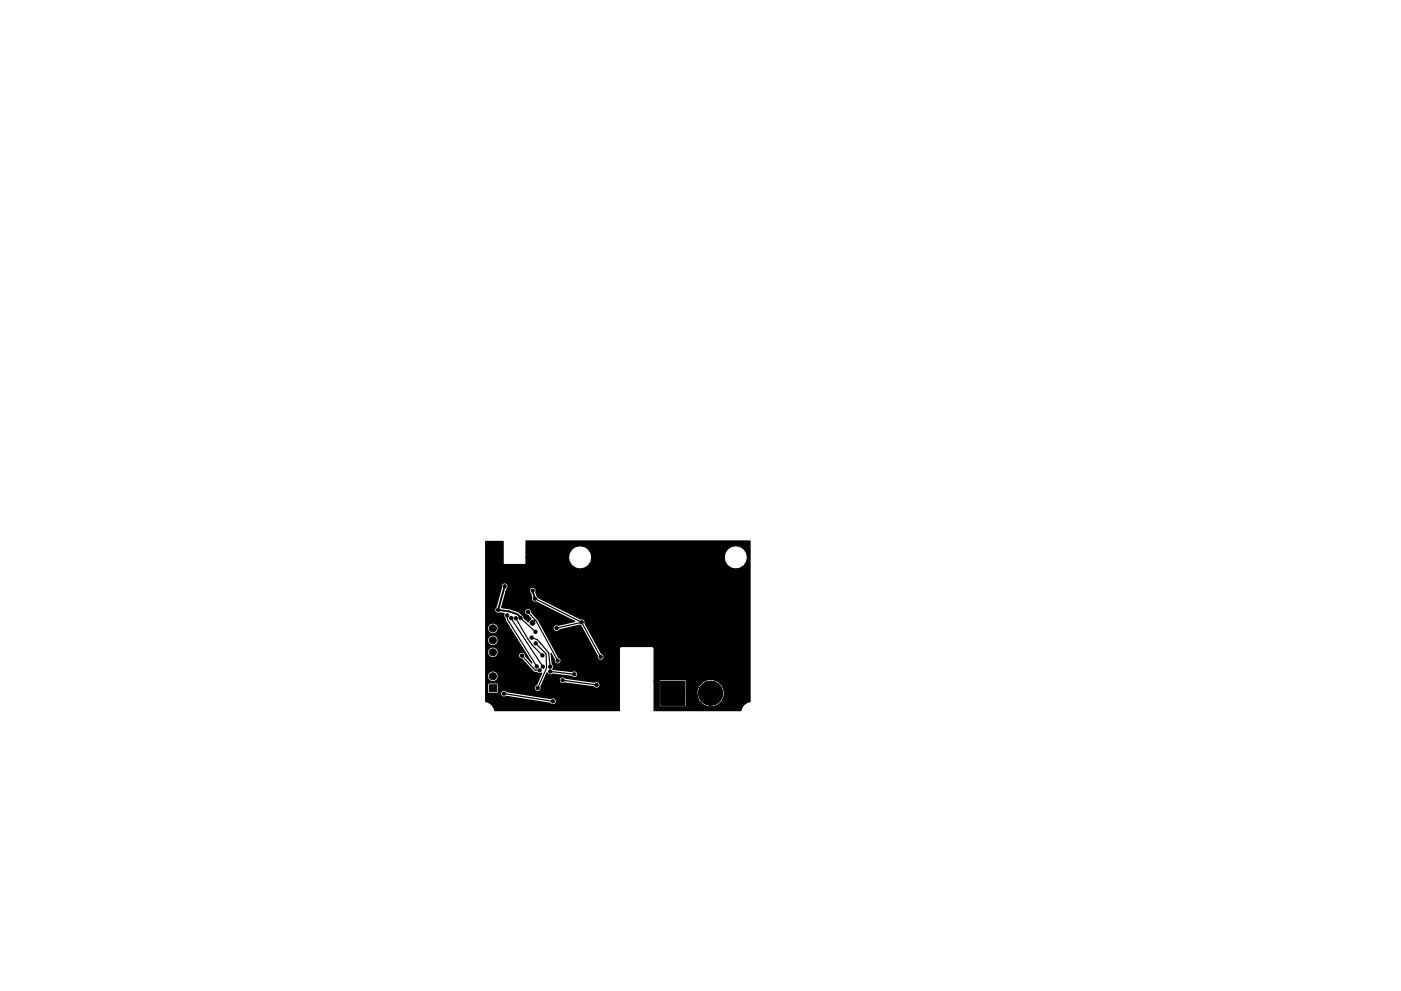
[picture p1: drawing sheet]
<svg xmlns="http://www.w3.org/2000/svg" width="297mm" height="210mm" viewBox="0 0 297 210" stroke-linecap="round" stroke-linejoin="round" font-family="sans-serif">
<g fill="#000" stroke="#000" stroke-width=".21">
<path d="M108.5 127.7h.8v.8h-.8zM108.5 126.9h.8v.8h-.8zM108.5 128.5h.8v.8h-.8zM109.3 127.7h.8v.8h-.8zM109.3 126.9h.8v.8h-.8zM109.3 128.5h.8v.8h-.8zM110.1 128.5h.8v.8h-.8zM110.1 127.7h.8v.8h-.8zM110.1 126.9h.8v.8h-.8zM103.8 145.3h1.4v1.5h-1.4zM140.2 144.6h5v5h-5z"/>
<circle cx="104.4" cy="117" r=".35"/>
<circle cx="104.4" cy="115.5" r=".35"/>
<circle cx="104.4" cy="118.6" r=".35"/>
<circle cx="105.9" cy="117" r=".35"/>
<circle cx="105.9" cy="115.5" r=".35"/>
<circle cx="105.9" cy="118.5" r=".35"/>
<circle cx="112.7" cy="115.7" r=".35"/>
<circle cx="114.6" cy="117.6" r=".35"/>
<circle cx="116.7" cy="115.7" r=".35"/>
<circle cx="118.7" cy="117.6" r=".35"/>
<circle cx="119.9" cy="115.7" r=".35"/>
<circle cx="128.7" cy="117.9" r=".35"/>
<circle cx="129.3" cy="115.7" r=".35"/>
<circle cx="131.6" cy="117.9" r=".35"/>
<circle cx="133.8" cy="115.7" r=".35"/>
<circle cx="136.5" cy="117.9" r=".35"/>
<circle cx="140.9" cy="115.7" r=".35"/>
<circle cx="147.2" cy="115.7" r=".35"/>
<circle cx="147.6" cy="117.9" r=".35"/>
<circle cx="150" cy="117.9" r=".35"/>
<circle cx="152.2" cy="118.5" r=".35"/>
<circle cx="152.2" cy="115.7" r=".35"/>
<circle cx="104.4" cy="121.5" r=".35"/>
<circle cx="104.4" cy="120.1" r=".35"/>
<circle cx="104.5" cy="138.4" r=".75"/>
<circle cx="104.5" cy="133.3" r=".75"/>
<circle cx="104.5" cy="135.9" r=".75"/>
<circle cx="105.6" cy="129.4" r=".35"/>
<circle cx="105.9" cy="120.1" r=".35"/>
<circle cx="105.9" cy="121.5" r=".35"/>
<circle cx="107" cy="124.4" r=".35"/>
<circle cx="107.5" cy="130.6" r=".35"/>
<circle cx="108.4" cy="131.1" r=".35"/>
<circle cx="108.6" cy="137.8" r=".35"/>
<circle cx="109.4" cy="131.2" r=".35"/>
<circle cx="110.4" cy="131.1" r=".35"/>
<circle cx="110.7" cy="139.1" r=".35"/>
<circle cx="111.9" cy="129.8" r=".35"/>
<circle cx="112.7" cy="135.3" r=".35"/>
<circle cx="112.9" cy="132.1" r=".5"/>
<circle cx="112.9" cy="125.3" r=".35"/>
<circle cx="113.4" cy="127" r=".35"/>
<circle cx="113.5" cy="134.1" r=".35"/>
<circle cx="113.6" cy="136.5" r=".35"/>
<circle cx="114.6" cy="120.5" r=".35"/>
<circle cx="115" cy="139.1" r=".35"/>
<circle cx="118" cy="133.3" r=".35"/>
<circle cx="118.7" cy="120.5" r=".35"/>
<circle cx="121.1" cy="122.8" r=".35"/>
<circle cx="122.4" cy="126" r=".35"/>
<circle cx="123.3" cy="132" r=".35"/>
<circle cx="125.2" cy="123" r=".35"/>
<circle cx="127" cy="132.1" r=".35"/>
<circle cx="127.3" cy="139.4" r=".35"/>
<circle cx="128.7" cy="122.2" r=".35"/>
<circle cx="128.9" cy="137.3" r=".35"/>
<circle cx="129" cy="134.2" r=".35"/>
<circle cx="130.3" cy="132.1" r=".35"/>
<circle cx="132.2" cy="135.1" r=".35"/>
<circle cx="132.5" cy="129.4" r=".35"/>
<circle cx="133.2" cy="122.2" r=".35"/>
<circle cx="135" cy="132.1" r=".35"/>
<circle cx="136.6" cy="129.5" r=".35"/>
<circle cx="136.9" cy="135" r=".35"/>
<circle cx="138.7" cy="122.1" r=".35"/>
<circle cx="139.1" cy="132.1" r=".35"/>
<circle cx="141.2" cy="129.4" r=".35"/>
<circle cx="141.3" cy="135.1" r=".35"/>
<circle cx="143.9" cy="132.1" r=".35"/>
<circle cx="144.4" cy="122.1" r=".35"/>
<circle cx="145.7" cy="129.4" r=".35"/>
<circle cx="146" cy="134.9" r=".35"/>
<circle cx="148.3" cy="132.1" r=".35"/>
<circle cx="150.2" cy="122.2" r=".35"/>
<circle cx="152.2" cy="121.1" r=".35"/>
<circle cx="153.4" cy="122.4" r=".35"/>
<circle cx="156.8" cy="122.4" r=".35"/>
<circle cx="104.5" cy="140.9" r=".75"/>
<circle cx="104.5" cy="143.5" r=".75"/>
<circle cx="106.9" cy="147.2" r=".35"/>
<circle cx="108.3" cy="149.3" r=".35"/>
<circle cx="111.4" cy="141.8" r=".35"/>
<circle cx="112.2" cy="145.5" r=".35"/>
<circle cx="112.2" cy="143" r=".35"/>
<circle cx="113.8" cy="141.4" r=".35"/>
<circle cx="114" cy="146" r=".35"/>
<circle cx="114.4" cy="142.2" r=".35"/>
<circle cx="115.1" cy="141.4" r=".35"/>
<circle cx="116.6" cy="142.5" r=".35"/>
<circle cx="116.7" cy="141.4" r=".35"/>
<circle cx="116.8" cy="149.9" r=".35"/>
<circle cx="117.2" cy="148.8" r=".35"/>
<circle cx="118.2" cy="140.2" r=".35"/>
<circle cx="119.3" cy="144.3" r=".35"/>
<circle cx="120.2" cy="148" r=".35"/>
<circle cx="120.5" cy="141" r=".35"/>
<circle cx="121.8" cy="143.1" r=".35"/>
<circle cx="123.5" cy="141" r=".35"/>
<circle cx="123.6" cy="150" r=".35"/>
<circle cx="125.6" cy="140.2" r=".35"/>
<circle cx="125.7" cy="143.1" r=".35"/>
<circle cx="125.9" cy="149.9" r=".35"/>
<circle cx="126.2" cy="147.6" r=".35"/>
<circle cx="126.5" cy="145.3" r=".35"/>
<circle cx="127.4" cy="148.6" r=".35"/>
<circle cx="128.4" cy="150" r=".35"/>
<circle cx="129.4" cy="148.6" r=".35"/>
<circle cx="150.7" cy="147.1" r="2.5"/>
</g>
<g fill="none" stroke="#000" stroke-width=".25">
<path d="M104.4 115.5h1.5M104.4 117h1.5M105.9 118.5l-1.5 .1M112.7 115.7h4M114.6 117.6v2.9M118.7 117.6v.1M119.9 115.7h9.4M131.6 117.9h4.9M133.8 115.7h7.1M147.2 115.7h5M147.6 117.9h2.4M152.2 118.5v2.6"/>
<path d="M104.4 120.1h1.5M104.4 121.5h1.5M105.9 120.1h.1M107.5 130.6l.1 .8 6.2 10M108.3 139.4l3.1 2.4M108.3 139.4l-3.8 1.5M108.4 131.1l6.7 10.3M108.6 137.8l-.3 1.6M109.4 131.2l3.4 5.6 2.2 2.3M110.4 131.1l3.1 3M110.7 139.1l2.8 3.1h.9M111.9 129.8l1.5 1.7"/>
<path d="M112.7 135.3l1.2 .4 2.4 2.8 .4 2.9M113.4 131.5l.3 .3 4.5 8.4M113.4 131.5l-.5 .6M113.4 127l9.9 5M113.6 136.5l2.2 2.2 .1 3.1-1.9 4.2M118.7 120.5l2.4 2.3M123.3 132l-5.3 1.3M123.3 132l4 7.4M125.2 123l-2.8 2.8v.2M127 132.1h3.3M129 134.2l-.1 3.1M132.5 129.4l4.1 .1"/>
<path d="M135 132.1h4.1M136.9 135l-4.7 .1M138.7 122.1l-5.5 .1M141.2 129.4h4.5M143.9 132.1h4.4M144.4 122.1l5.8 .1M146 134.9h-4.5l-.2 .2M153.4 122.4h3.4M106.9 147.2l10.3 1.6M108.3 149.3v.1M116.6 142.5l5.2 .6M119.3 144.3l7.2 1"/>
<path d="M125.6 140.2l.1 2.9M125.9 149.9l-2.3 .1M126.2 147.6l-6 .4-3.4 1.9M127.4 148.6h2"/>
</g>
<path d="M107 124.4l-1.4 5 2.3 .3 1.8 .6 .7 .8M112.9 125.3l.5 1.7" fill="none" stroke="#000" stroke-width=".4"/>
<path d="M103 114.9h3.7l.1 4.9h4.6l.1-1.6h9l.2 1a2.47 2.47 0 0 0 2.8 1.5 2.47 2.47 0 0 0 2-2.5h28l.2 1a2.47 2.47 0 0 0 4.1 .8 2.47 2.47 0 0 0-.9-4 2.47 2.47 0 0 0-3.4 2.2h-28l-.2-.9a2.47 2.47 0 0 0-2.8-1.5 2.47 2.47 0 0 0-2 2.4h-9v-3.4h47.5v34.1l-.5 .1a2.35 2.35 0 0 0-1.4 1.8h-18.4v-6.2h1.1v5l.2 .3h5.3l.2-.3v-2h2.3l.4 1.1a2.93 2.93 0 0 0 4.9 0 2.93 2.93 0 0 0-1.9-4.5 2.93 2.93 0 0 0-3.4 3.4h-2.3v-3l-.2-.4h-5.1l-.3 .1-.1 .3h-1.1v-7l-.3-.4h-6.6l-.3 .1-.2 .3v13.2h-26.4a2.3 2.3 0 0 0-1.9-1.9v-1.6h3.1a.73 .73 0 0 0 1.2 .4l9.3 1.5a.74 .74 0 0 0 1.1 .2 .74 .74 0 0 0 .1-1 .74 .74 0 0 0-1-.2l-9.3-1.4a.74 .74 0 0 0-.9-.3 .74 .74 0 0 0-.5 .8h-3.1v-2h.4v1.5l.2 .3 1.6 .1 .3-.2 .1-.2v-1.5l-.2-.4h-1.6l-.3 .1-.1 .3h-.4v-1.6h.4a1.15 1.15 0 0 0 1.7 .7 1.15 1.15 0 0 0 0-1.9 1.15 1.15 0 0 0-1.7 .8v.4h-.4v-5.1h.4a1.15 1.15 0 0 0 1.7 .8 1.15 1.15 0 0 0 0-1.9 1.15 1.15 0 0 0-1.7 .7v.4h-.4v-2.5h.4a1.15 1.15 0 0 0 1.7 .7 1.15 1.15 0 0 0 0-1.9 1.15 1.15 0 0 0-1.7 .7v.5h-.4v-2.5h.4a1.15 1.15 0 0 0 1.7 .7 1.15 1.15 0 0 0 0-1.9 1.15 1.15 0 0 0-1.7 .7v.5h-.4v-4h1.9a.73 .73 0 0 0 1.1 .4l.9 .2-.1 .5 .3 .4 .1 .6 5.6 9-1.4-1.6a.73 .73 0 0 0-.7-.7 .73 .73 0 0 0-.8 .6 .73 .73 0 0 0 .7 .8l2.5 2.7 1.2 .4 .6-.1-1.1 2.5-.2 .1a.74 .74 0 0 0-.3 .9 .74 .74 0 0 0 1 .3 .74 .74 0 0 0 .4-.9l.5-1.2h3.3a.73 .73 0 0 0 1.2 .4l6.2 .8 .2 .2a.74 .74 0 0 0 1-.1 .74 .74 0 0 0-.1-1 .74 .74 0 0 0-1-.1l-6.1-.8-.2-.2a.74 .74 0 0 0-.8 0 .74 .74 0 0 0-.4 .8h-3.3l.8-1.8a.71 .71 0 0 0 1.1 .3l4.1 .5 .1 .2a.74 .74 0 0 0 1-.2 .74 .74 0 0 0 0-1 .74 .74 0 0 0-1 0l-4.1-.5a.71 .71 0 0 0-.1-1.1l-.3-2.2 .7 1.2a.73 .73 0 0 0 .5 1 .73 .73 0 0 0 .9-.5 .73 .73 0 0 0-.5-1l-4.2-7.8-1.5-1.7v-.3a.74 .74 0 0 0-.8-.6 .74 .74 0 0 0-.7 .8 .74 .74 0 0 0 .7 .7l.7 .8-.4 .3-.2 .4-.9-.9-.1-.4-1.1-.9a10.1 10.1 0 0 0-3.6-.9l1-3.4h4.9l.3 .4 .2 1a.73 .73 0 0 0 1 .8l8.2 4.1-3.5 .9a.74 .74 0 0 0-1 .2 .74 .74 0 0 0 .2 1 .74 .74 0 0 0 1-.3l4.3-1 .2 .1 3.5 6.4a.73 .73 0 0 0 .5 1 .73 .73 0 0 0 1-.5 .73 .73 0 0 0-.6-.9l-3.5-6.5a.73 .73 0 0 0-.9-.9l-9-4.5-.1-.2a1.49 1.49 0 0 1-.3-1.4 .74 .74 0 0 0-.9-.6 .74 .74 0 0 0-.6 .9h-4.9l.1-.5a.73 .73 0 0 0 .2-1 .73 .73 0 0 0-.9-.3 .73 .73 0 0 0-.4 1l-1.4 4.9h-1.9z" fill="#000" stroke="#000" stroke-width=".25"/>
</svg>
